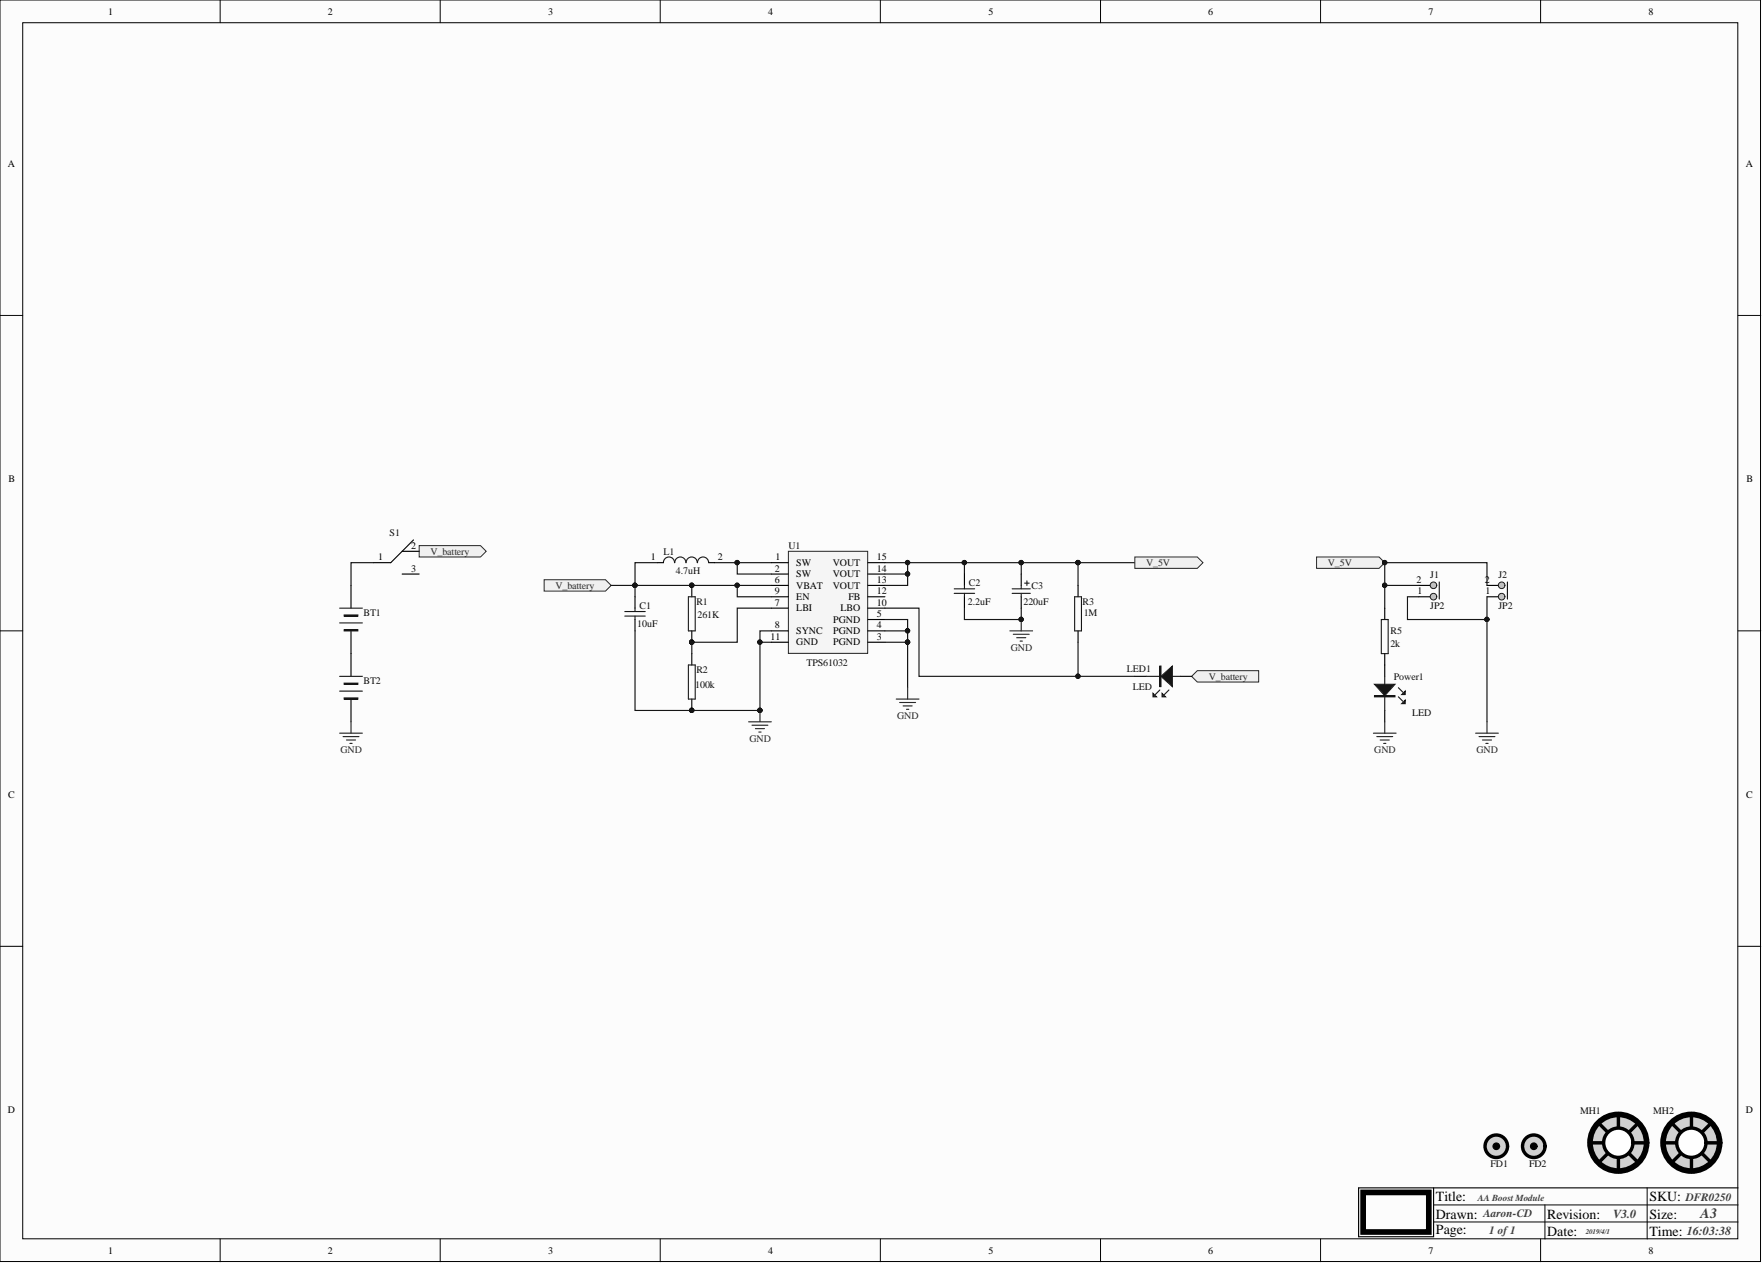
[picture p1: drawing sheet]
<svg xmlns="http://www.w3.org/2000/svg" width="393mm" height="282mm" viewBox="0 0 393 282" stroke-linecap="round" stroke-linejoin="round" font-family="sans-serif">
<defs><g id="words">
<text font-size="3.2" fill="#3d3d3d" x="379.6" y="271.8">A3</text>
<g font-size="3.1">
<text x="320.5" y="268.1">Title:</text>
<text x="368.2" y="268.1">SKU:</text>
<text x="320.5" y="271.9">Drawn:</text>
<text x="320.5" y="275.5">Page:</text>
<text x="345.4" y="275.7">Date:</text>
<text x="345.4" y="271.9">Revision:</text>
<text x="368.2" y="271.9">Size:</text>
<text x="368.2" y="275.7">Time:</text>
</g>
<g font-size="2.7" fill="#3d3d3d">
<text x="360.1" y="271.9">V3.0</text>
<text x="376.6" y="275.5">16:03:38</text>
</g>
<g font-size="2.5" fill="#3d3d3d">
<text x="376.3" y="268.1">DFR0250</text>
<text x="331.2" y="271.7">Aaron-CD</text>
<text x="332.5" y="275.5">1 of 1</text>
</g>
<g font-size="2.2">
<text x="24.2" y="3.3">1</text>
<text x="73.2" y="3.3">2</text>
<text x="122.4" y="3.3">3</text>
<text x="171.5" y="3.3">4</text>
<text x="220.7" y="3.3">5</text>
<text x="269.7" y="3.3">6</text>
<text x="318.9" y="3.3">7</text>
<text x="368" y="3.3">8</text>
<text x="1.7" y="37.2">A</text>
<text x="389.7" y="37.2">A</text>
<text x="1.9" y="107.6">B</text>
<text x="389.9" y="107.6">B</text>
<text x="84.4" y="125">1</text>
<text x="91.8" y="122.5">2</text>
<text x="145.3" y="125">1</text>
<text x="160.3" y="125">2</text>
<text x="173.2" y="125">1</text>
<text x="195.8" y="125">15</text>
<text x="91.8" y="127.6">3</text>
<text x="173" y="127.6">2</text>
<text x="173" y="130.1">6</text>
<text x="177.8" y="126.3">SW</text>
<text x="177.8" y="128.8">SW</text>
<text x="177.8" y="131.4">VBAT</text>
<text x="185.9" y="126.3">VOUT</text>
<text x="185.9" y="128.8">VOUT</text>
<text x="185.9" y="131.4">VOUT</text>
<text x="195.8" y="127.6">14</text>
<text x="195.8" y="130.1">13</text>
<text x="316.2" y="130.1">2</text>
<text x="331.4" y="130.1">2</text>
<text x="173" y="132.6">9</text>
<text x="173" y="135.2">7</text>
<text x="177.8" y="136.4">LBI</text>
<text x="177.8" y="133.9">EN</text>
<text x="187.6" y="136.4">LBO</text>
<text x="189.4" y="133.9">FB</text>
<text x="195.8" y="137.7">5</text>
<text x="195.8" y="132.6">12</text>
<text x="195.8" y="135.2">10</text>
<text x="316.4" y="132.6">1</text>
<text x="331.6" y="132.6">1</text>
<text x="172" y="142.8">11</text>
<text x="173" y="140.2">8</text>
<text x="177.8" y="141.5">SYNC</text>
<text x="186" y="141.5">PGND</text>
<text x="186" y="139">PGND</text>
<text x="195.8" y="142.8">3</text>
<text x="195.8" y="140.2">4</text>
<text x="177.8" y="144.1">GND</text>
<text x="186" y="144.1">PGND</text>
<text x="1.9" y="178">C</text>
<text x="389.8" y="178">C</text>
<text x="1.8" y="248.4">D</text>
<text x="389.8" y="248.4">D</text>
<text x="24.2" y="279.8">1</text>
<text x="73.2" y="279.8">2</text>
<text x="122.4" y="279.8">3</text>
<text x="171.5" y="279.8">4</text>
<text x="220.7" y="279.8">5</text>
<text x="269.7" y="279.8">6</text>
<text x="318.9" y="279.8">7</text>
<text x="368" y="279.8">8</text>
</g>
<g font-size="2.2" fill="#0e0e0e">
<text x="87" y="119.7">S1</text>
<text x="148.1" y="123.8">L1</text>
<text x="176" y="122.5">U1</text>
<text x="150.9" y="128.1">4.7uH</text>
<text x="216.3" y="130.9">C2</text>
<text x="230.3" y="131.4">C3</text>
<text x="319.3" y="129.1">J1</text>
<text x="334.5" y="129.1">J2</text>
<text x="81.1" y="137.5">BT1</text>
<text x="142.8" y="135.9">C1</text>
<text x="155.5" y="134.9">R1</text>
<text x="155.7" y="138">261K</text>
<text x="216.1" y="134.9">2.2uF</text>
<text x="228.5" y="134.9">220uF</text>
<text x="241.7" y="134.9">R3</text>
<text x="241.9" y="137.5">1M</text>
<text x="319.3" y="135.9">JP2</text>
<text x="334.5" y="135.9">JP2</text>
<text x="142.3" y="140">10uF</text>
<text x="310.4" y="141.5">R5</text>
<text x="180.1" y="148.6">TPS61032</text>
<text x="251.6" y="149.9">LED1</text>
<text x="310.4" y="144.3">2k</text>
<text x="81.1" y="152.7">BT2</text>
<text x="155.2" y="153.4">100k</text>
<text x="155.5" y="150.1">R2</text>
<text x="252.9" y="153.9">LED</text>
<text x="311.2" y="151.7">Power1</text>
<text x="315.3" y="159.8">LED</text>
<text x="352.7" y="248.6">MH1</text>
<text x="369.1" y="248.6">MH2</text>
<text x="332.7" y="260.5">FD1</text>
<text x="341.3" y="260.5">FD2</text>
</g>
<g font-size="2.2" fill="#262626">
<text x="96.1" y="123.8">V_battery</text>
<text x="124" y="131.4">V_battery</text>
<text x="255.9" y="126.3">V_5V</text>
<text x="296.4" y="126.3">V_5V</text>
<text x="225.6" y="145.3">GND</text>
<text x="269.9" y="151.7">V_battery</text>
<text x="200.3" y="160.5">GND</text>
<text x="167.3" y="165.6">GND</text>
<text x="76" y="168.2">GND</text>
<text x="306.8" y="168.2">GND</text>
<text x="329.6" y="168.2">GND</text>
</g>
<text font-size="2.1" fill="#3d3d3d" x="329.9" y="267.9">AA Boost Module</text>
<text font-size="1.6" fill="#3d3d3d" x="354" y="275.5">2019/4/1</text>
</g></defs>
<g fill="#fcfcfc" stroke="#000" stroke-width=".22">
<path d="M0 0h393v281.5h-393z"/>
<path d="M5.1 5.1h382.8v271.4h-382.8z"/>
</g>
<g fill="none" stroke="#000" stroke-width=".22">
<path d="M49.1 0v5.1M98.3 0v5.1M147.4 0v5.1M196.5 0v5.1M245.7 0v5.1M294.8 0v5.1M343.9 0v5.1M0 70.4h5.1M388 70.4h5.1M0 140.8h5.1M388 140.8h5.1M0 211.2h5.1"/>
<path d="M388 211.2h5.1M49.1 276.5v5.1M98.3 276.5v5.1M147.4 276.5v5.1M196.5 276.5v5.1M245.7 276.5v5.1M294.8 276.5v5.1M320 272.7h68M320 268.9h68M343.9 276.5v5.1M344.9 268.9v7.6M367.7 265.1v11.4"/>
</g>
<path d="M320 265.1v10.9h-16.7v-10.9h84.7" fill="none" stroke="#000" stroke-width=".25"/>
<path d="M304.3 266.1h14.7v8.8h-14.7z" fill="none" stroke="#000" stroke-width="1.3"/>
<path d="M93.6 121.8h13.7l1.2 1.2-1.2 1.3h-13.7z" fill-rule="evenodd" fill="#f0f0f0" stroke="#262626" stroke-width=".22"/>
<path d="M159.5 125.6h12.7M240.7 125.6h12.6" fill="none" stroke="#0e0e0e" stroke-width=".25"/>
<g fill="#0e0e0e" stroke="#0e0e0e" stroke-width=".22">
<circle cx="164.6" cy="125.5" r=".48"/>
<circle cx="240.6" cy="125.5" r=".48"/>
</g>
<path d="M293.9 124.3h14l1.2 1.3-1.2 1.2h-14z" fill-rule="evenodd" fill="#f0f0f0" stroke="#262626" stroke-width=".22"/>
<g fill="#0e0e0e" stroke="#0e0e0e" stroke-width=".22">
<circle cx="309.1" cy="125.5" r=".48"/>
<circle cx="202.6" cy="125.5" r=".48"/>
<circle cx="215.3" cy="125.5" r=".48"/>
<circle cx="228" cy="125.5" r=".48"/>
<circle cx="240.6" cy="125.5" r=".48"/>
</g>
<path d="M197.5 125.6h43.2" fill="none" stroke="#0e0e0e" stroke-width=".25"/>
<path d="M253.3 124.3h14l1.3 1.3-1.3 1.2h-14z" fill-rule="evenodd" fill="#f0f0f0" stroke="#262626" stroke-width=".22"/>
<path d="M316.7 133.2h2.6M316.7 130.6h2.6" fill="none" stroke="#000" stroke-width=".25"/>
<g fill="#c0c0c0" stroke="#1c1c1c" stroke-width=".22">
<circle cx="320" cy="133.2" r=".74"/>
<circle cx="320" cy="130.6" r=".74"/>
</g>
<path d="M321.3 129.9v3.8" fill="none" stroke="#1c1c1c" stroke-width=".25"/>
<path d="M332 133.2h2.5M332 130.6h2.5" fill="none" stroke="#000" stroke-width=".25"/>
<g fill="#c0c0c0" stroke="#1c1c1c" stroke-width=".22">
<circle cx="335.2" cy="133.2" r=".74"/>
<circle cx="335.2" cy="130.6" r=".74"/>
</g>
<path d="M150.6 125.6a1.24 1.24 0 0 0-1.3-1.3 1.24 1.24 0 0 0-1.2 1.3M153.1 125.6a1.24 1.24 0 0 0-1.2-1.3 1.24 1.24 0 0 0-1.3 1.3M155.7 125.6a1.24 1.24 0 0 0-1.3-1.3 1.24 1.24 0 0 0-1.2 1.3M158.2 125.6a1.24 1.24 0 0 0-1.3-1.3 1.24 1.24 0 0 0-1.2 1.3M336.5 129.9v3.8" fill="none" stroke="#1c1c1c" stroke-width=".25"/>
<path d="M89.8 123h3.8M89.8 128.1h3.8M92.3 120.5l-5.1 5.1h-3.8M146.8 125.6h1.3M158.2 125.6h1.3" fill="none" stroke="#000" stroke-width=".25"/>
<path d="M176 123h17.7v22.8h-17.7z" fill="#f5f5f5" stroke="#262626" stroke-width=".22"/>
<g fill="none" stroke="#000" stroke-width=".25">
<path d="M172.2 125.6h3.8M172.2 128.1h3.8M172.2 130.6h3.8M172.2 133.2h3.8M172.2 135.7h3.8M193.7 125.6h3.8M193.7 128.1h3.8M193.7 138.3h3.8M193.7 130.6h3.8M193.7 133.2h3.8M193.7 135.7h3.8M172.2 143.3h3.8"/>
<path d="M172.2 140.8h3.8M193.7 143.3h3.8M193.7 140.8h3.8"/>
</g>
<path d="M83.4 125.6h-5v5M146.8 125.6h-5v5h30.4M164.6 125.6v2.5h7.6M197.5 128.1h5.1M202.6 125.6v5h-5.1M215.3 125.6v2.5M228 125.6v2.5M240.7 125.6v5M309.1 130.6h7.6" fill="none" stroke="#0e0e0e" stroke-width=".25"/>
<g fill="#0e0e0e" stroke="#0e0e0e" stroke-width=".22">
<circle cx="164.6" cy="125.5" r=".48"/>
<circle cx="228" cy="125.5" r=".48"/>
<circle cx="215.3" cy="125.5" r=".48"/>
<circle cx="240.6" cy="125.5" r=".48"/>
<circle cx="141.7" cy="130.6" r=".48"/>
<circle cx="202.6" cy="128.1" r=".48"/>
<circle cx="202.6" cy="125.5" r=".48"/>
<circle cx="309.1" cy="130.6" r=".48"/>
<circle cx="164.6" cy="130.6" r=".48"/>
<circle cx="154.4" cy="130.6" r=".48"/>
</g>
<path d="M121.5 129.4h13.7l1.2 1.2-1.2 1.3h-13.7z" fill-rule="evenodd" fill="#f0f0f0" stroke="#262626" stroke-width=".22"/>
<g fill="none" stroke="#0e0e0e" stroke-width=".25">
<path d="M136.4 130.6h5.4v2.6M164.6 130.6v2.6h7.6M172.2 135.7h-7.6v7.6h-10.2v2.6M197.5 138.3h5.1v5M197.5 135.7h7.7v15.2h35.5v-7.6M215.3 135.7v2.6h12.7v-2.6M316.7 133.2h-2.5v5.1h17.8v-5.1M332 130.6v-5h-22.9v10.1M332 138.3v22.8M141.8 140.8v17.8h27.9v-17.8h2.5M169.7 143.3h2.5M197.5 140.8h5.1"/>
<path d="M197.5 143.3h5.1M202.6 143.3v10.2"/>
</g>
<g fill="#0e0e0e" stroke="#0e0e0e" stroke-width=".22">
<circle cx="309.1" cy="130.6" r=".48"/>
<circle cx="309.1" cy="125.5" r=".48"/>
<circle cx="164.6" cy="130.6" r=".48"/>
<circle cx="141.7" cy="130.6" r=".48"/>
<circle cx="331.9" cy="138.2" r=".48"/>
<circle cx="228" cy="138.2" r=".48"/>
<circle cx="154.4" cy="143.3" r=".48"/>
<circle cx="202.6" cy="140.8" r=".48"/>
<circle cx="202.6" cy="143.3" r=".48"/>
<circle cx="154.4" cy="130.6" r=".48"/>
<circle cx="169.6" cy="143.3" r=".48"/>
<circle cx="240.6" cy="150.9" r=".48"/>
<circle cx="154.4" cy="158.5" r=".48"/>
<circle cx="169.6" cy="158.5" r=".48"/>
</g>
<g fill="none" stroke="#000" stroke-width=".25">
<path d="M78.4 130.6v5.1M141.8 133.2v2.5M141.8 138.3v2.5M154.4 130.6v2.6M215.3 128.1v2.5M215.3 133.2v2.5M228 128.1v2.5M228 133.2v2.5M240.7 130.6v2.6M309.1 135.7v2.6M78.4 140.8v5.1M154.4 140.8v2.5"/>
<path d="M240.7 140.8v2.5M309.1 145.9v2.5"/>
</g>
<g fill="none" stroke="#1c1c1c" stroke-width=".25">
<path d="M75.8 139h5.1M75.8 135.7h5.1M76.8 137.2h3.1v.3h-3.1zM76.8 137.4h3.1M139.5 137.5h4.5M139.5 136.5h4.5M141.8 135.7v.8M141.8 137.5v.8M153.7 133.2h1.5v7.6h-1.5zM213 132.4h4.6M213 131.4h4.6M215.3 130.6v.8"/>
<path d="M215.3 132.4v.8M226 132.4h4M226 131.4h4M228 130.6v.8M228 132.4v.8M228.7 130.1h1.1M229.2 129.6v1M239.9 133.2h1.5v7.6h-1.5zM308.4 138.3h1.5v7.6h-1.5zM76.8 140.5h3.1v.3h-3.1zM76.8 140.7h3.1"/>
</g>
<path d="M228 138.3v2.5M225.4 140.8h5.1M226.2 141.6h3.6M227 142.3h2M227.7 143.1h.5" fill="none" stroke="#262626" stroke-width=".25"/>
<path d="M267.3 149.7h13.7v2.5h-13.7l-1.3-1.3z" fill-rule="evenodd" fill="#f0f0f0" stroke="#262626" stroke-width=".22"/>
<path d="M240.7 150.9h12.6" fill="none" stroke="#0e0e0e" stroke-width=".25"/>
<circle cx="240.6" cy="150.9" r=".48" fill="#0e0e0e" stroke="#0e0e0e" stroke-width=".22"/>
<path d="M78.4 145.9v5M78.4 156v5.1M309.1 148.4v2.5M309.1 158.6v2.5" fill="none" stroke="#000" stroke-width=".25"/>
<path d="M75.8 154.2h5.1M75.8 150.9h5.1M76.8 152.5h3.1v.2h-3.1zM76.8 155.8h3.1v.2h-3.1zM76.8 152.6h3.1M76.8 155.9h3.1M309.1 150.9v7.7M312.2 155.5l1 1M312.2 153.5l1 1" fill="none" stroke="#1c1c1c" stroke-width=".25"/>
<path d="M306.8 152.7h4.6l-2.3 2.6z" fill="#1c1c1c"/>
<path d="M306.8 152.7h4.6l-2.3 2.6zM306.8 155.3h4.6v.2h-4.6zM306.8 155.4h4.6" fill="none" stroke="#1c1c1c" stroke-width=".25"/>
<path d="M313.7 156.3v.7h-.8z" fill="#1c1c1c"/>
<path d="M313.7 156.3v.7h-.8z" fill="none" stroke="#1c1c1c" stroke-width=".25"/>
<path d="M313.7 154.2v.8h-.8z" fill="#1c1c1c"/>
<path d="M255.9 150.9h7.6M258.9 154l-1 1M260.9 154l-1 1M313.7 154.2v.8h-.8z" fill="none" stroke="#1c1c1c" stroke-width=".25"/>
<path d="M200.1 156h5.1M200.8 156.8h3.6M201.6 157.5h2M202.4 158.3h.5M202.6 153.5v2.5" fill="none" stroke="#262626" stroke-width=".25"/>
<path d="M253.3 150.9h2.6M263.5 150.9h2.5" fill="none" stroke="#000" stroke-width=".25"/>
<path d="M259.2 150.9l2.5-2.2v4.5z" fill="#1c1c1c"/>
<path d="M258.9 148.7h.3v4.5h-.3zM259 148.7v4.5M259.2 150.9l2.5-2.2v4.5z" fill="none" stroke="#1c1c1c" stroke-width=".25"/>
<path d="M257.4 154.7l.8 .8h-.8z" fill="#1c1c1c"/>
<path d="M257.4 154.7l.8 .8h-.8z" fill="none" stroke="#1c1c1c" stroke-width=".25"/>
<path d="M259.4 154.7l.8 .8h-.8z" fill="#1c1c1c"/>
<path d="M153.7 148.4h1.5v7.6h-1.5zM259.4 154.7l.8 .8h-.8z" fill="none" stroke="#1c1c1c" stroke-width=".25"/>
<path d="M154.4 145.9v2.5M154.4 156v2.6" fill="none" stroke="#000" stroke-width=".25"/>
<g fill="#0e0e0e" stroke="#0e0e0e" stroke-width=".22">
<circle cx="154.4" cy="158.5" r=".48"/>
<circle cx="169.6" cy="158.5" r=".48"/>
</g>
<g fill="none" stroke="#262626" stroke-width=".25">
<path d="M169.7 158.6v2.5M75.8 163.6h5.1M76.6 164.4h3.5M77.3 165.2h2.1M78.1 165.9h.5M78.4 161.1v2.5M167.1 161.1h5.1M167.9 161.9h3.5M168.6 162.6h2.1M169.4 163.4h.5M306.6 163.6h5.1M307.4 164.4h3.5"/>
<path d="M308.1 165.2h2M308.9 165.9h.5M309.1 161.1v2.5M329.4 163.6h5.1M330.2 164.4h3.5M330.9 165.2h2.1M331.7 165.9h.5M332 161.1v2.5"/>
</g>
<circle cx="361.3" cy="255" r="6.3" fill="#d0d0d0" stroke="#000" stroke-width="1.3"/>
<path d="M355.2 255.1h12.2M357 250.7l8.6 8.7M361.3 249v12.1M365.6 250.7l-8.6 8.7" fill="none" stroke="#000" stroke-width=".76"/>
<circle cx="361.3" cy="255" r="3.3" fill="#fefefe" stroke="#000" stroke-width=".76"/>
<circle cx="377.6" cy="255" r="6.3" fill="#d0d0d0" stroke="#000" stroke-width="1.3"/>
<path d="M371.5 255.1h12.2M373.3 250.7l8.6 8.7M377.6 249v12.1M381.9 250.7l-8.6 8.7" fill="none" stroke="#000" stroke-width=".76"/>
<circle cx="377.6" cy="255" r="3.3" fill="#fefefe" stroke="#000" stroke-width=".76"/>
<circle cx="334" cy="255.8" r="2.51" fill="#d0d0d0" stroke="#000" stroke-width=".76"/>
<circle cx="334" cy="255.8" r=".74" fill="#000" stroke="#000" stroke-width=".25"/>
<circle cx="342.4" cy="255.8" r="2.51" fill="#d0d0d0" stroke="#000" stroke-width=".76"/>
<circle cx="342.4" cy="255.8" r=".74" fill="#000" stroke="#000" stroke-width=".25"/>
<use href="#words"/>
</svg>
